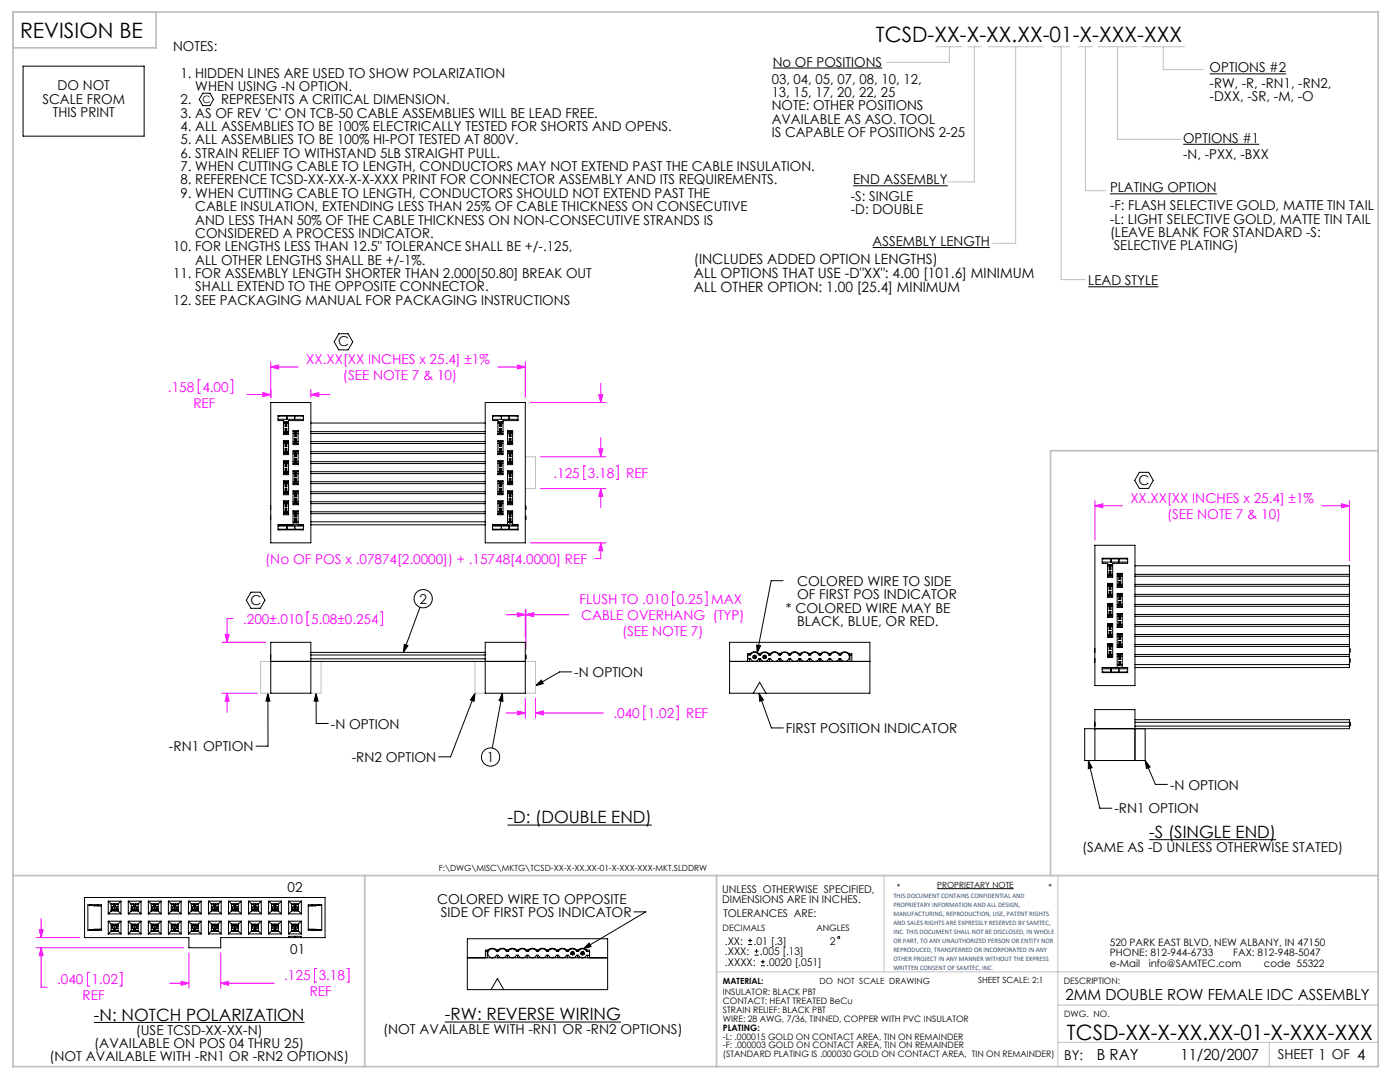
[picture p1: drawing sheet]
<svg xmlns="http://www.w3.org/2000/svg" width="279mm" height="216mm" viewBox="0 0 279 216" stroke-linecap="round" stroke-linejoin="round" font-family="sans-serif">
<defs><g id="words">
<g font-size="4.2">
<text x="4" y="7.6">REVISION BE</text>
<text x="174.8" y="8.4">TCSD-XX-X-XX.XX-01-X-XXX-XXX</text>
<text x="212.9" y="207.4">TCSD-XX-X-XX.XX-01-X-XXX-XXX</text>
</g>
<g font-size="3.4">
<text x="101.3" y="164.3">-D: (DOUBLE END)</text>
<text x="229.4" y="167.2">-S (SINGLE END)</text>
<text x="18.8" y="203.6">-N: NOTCH POLARIZATION</text>
<text x="88.8" y="203.6">-RW: REVERSE WIRING</text>
</g>
<g font-size="3">
<text x="212.7" y="199.4">2MM DOUBLE ROW FEMALE IDC ASSEMBLY</text>
<text x="218.9" y="211.4">B RAY</text>
<text x="235.6" y="211.4">11/20/2007</text>
</g>
<g font-size="2.8">
<text x="138.5" y="52.7">(INCLUDES ADDED OPTION LENGTHS)</text>
<text x="138.5" y="55.5">ALL OPTIONS THAT USE -D&quot;XX&quot;: 4.00 [101.6] MINIMUM</text>
<text x="138.5" y="58.3">ALL OTHER OPTION: 1.00 [25.4] MINIMUM</text>
</g>
<g font-size="2.7">
<text x="34.6" y="10.1">NOTES:</text>
<text x="36" y="15.5">1. HIDDEN LINES ARE USED TO SHOW POLARIZATION</text>
<text x="154" y="16.7">03, 04, 05, 07, 08, 10, 12,</text>
<text x="154.2" y="13.3">No OF POSITIONS</text>
<text x="241.4" y="14.4">OPTIONS #2</text>
<text x="241.4" y="17.5">-RW, -R, -RN1, -RN2,</text>
<text x="8.5" y="20.7">SCALE FROM</text>
<text x="10.5" y="23.4">THIS PRINT</text>
<text x="11.5" y="18.1">DO NOT</text>
<text x="36" y="20.8">2.</text>
<text x="36" y="23.5">3. AS OF REV 'C' ON TCB-50 CABLE ASSEMBLIES WILL BE LEAD FREE.</text>
<text x="39" y="18.1">WHEN USING -N OPTION.</text>
<text x="44.1" y="20.8">REPRESENTS A CRITICAL DIMENSION.</text>
<text x="154" y="19.4">13, 15, 17, 20, 22, 25</text>
<text x="154" y="22">NOTE: OTHER POSITIONS</text>
<text x="241.4" y="20.2">-DXX, -SR, -M, -O</text>
<text x="36" y="26.1">4. ALL ASSEMBLIES TO BE 100% ELECTRICALLY TESTED FOR SHORTS AND OPENS.</text>
<text x="36" y="28.8">5. ALL ASSEMBLIES TO BE 100% HI-POT TESTED AT 800V.</text>
<text x="154" y="24.7">AVAILABLE AS ASO. TOOL</text>
<text x="154" y="27.4">IS CAPABLE OF POSITIONS 2-25</text>
<text x="236.1" y="28.5">OPTIONS #1</text>
<text x="36" y="31.5">6. STRAIN RELIEF TO WITHSTAND 5LB STRAIGHT PULL.</text>
<text x="36" y="34.1">7. WHEN CUTTING CABLE TO LENGTH, CONDUCTORS MAY NOT EXTEND PAST THE CABLE INSULATION.</text>
<text x="236.1" y="31.7">-N, -PXX, -BXX</text>
<text x="36" y="36.8">8. REFERENCE TCSD-XX-XX-X-X-XXX PRINT FOR CONNECTOR ASSEMBLY AND ITS REQUIREMENTS.</text>
<text x="36" y="39.5">9. WHEN CUTTING CABLE TO LENGTH, CONDUCTORS SHOULD NOT EXTEND PAST THE</text>
<text x="169.8" y="40">-S: SINGLE</text>
<text x="170.3" y="36.8">END ASSEMBLY</text>
<text x="221.5" y="42">-F: FLASH SELECTIVE GOLD, MATTE TIN TAIL</text>
<text x="221.5" y="38.4">PLATING OPTION</text>
<text x="39" y="47.5">CONSIDERED A PROCESS INDICATOR.</text>
<text x="39" y="42.1">CABLE INSULATION, EXTENDING LESS THAN 25% OF CABLE THICKNESS ON CONSECUTIVE</text>
<text x="39" y="44.8">AND LESS THAN 50% OF THE CABLE THICKNESS ON NON-CONSECUTIVE STRANDS IS</text>
<text x="169.8" y="42.7">-D: DOUBLE</text>
<text x="221.5" y="44.6">-L: LIGHT SELECTIVE GOLD, MATTE TIN TAIL</text>
<text x="221.5" y="47.3">(LEAVE BLANK FOR STANDARD -S:</text>
<text x="34.6" y="50.1">10. FOR LENGTHS LESS THAN 12.5&quot; TOLERANCE SHALL BE +/-.125,</text>
<text x="39" y="52.8">ALL OTHER LENGTHS SHALL BE +/-1%.</text>
<text x="174.2" y="49.1">ASSEMBLY LENGTH</text>
<text x="222.3" y="50">SELECTIVE PLATING)</text>
<text x="34.6" y="55.5">11. FOR ASSEMBLY LENGTH SHORTER THAN 2.000[50.80] BREAK OUT</text>
<text x="39" y="58.1">SHALL EXTEND TO THE OPPOSITE CONNECTOR.</text>
<text x="217.2" y="56.9">LEAD STYLE</text>
<text x="34.6" y="60.8">12. SEE PACKAGING MANUAL FOR PACKAGING INSTRUCTIONS</text>
<text x="67.5" y="69.1">C</text>
<text x="227.2" y="96.8">C</text>
<text x="159.1" y="119.6">OF FIRST POS INDICATOR</text>
<text x="159.1" y="116.9">COLORED WIRE TO SIDE</text>
<text x="50" y="120.7">C</text>
<text x="83.7" y="120.4">2</text>
<text x="156.8" y="122.2">* COLORED WIRE MAY BE</text>
<text x="159.1" y="124.9">BLACK, BLUE, OR RED.</text>
<text x="114.6" y="135.1">-N OPTION</text>
<text x="33.7" y="149.9">-RN1 OPTION</text>
<text x="66" y="145.4">-N OPTION</text>
<text x="156.9" y="146.3">FIRST POSITION INDICATOR</text>
<text x="70.2" y="152">-RN2 OPTION</text>
<text x="97.2" y="152">1</text>
<text x="233.5" y="157.6">-N OPTION</text>
<text x="222.4" y="162.3">-RN1 OPTION</text>
<text x="216" y="170">(SAME AS -D UNLESS OTHERWISE STATED)</text>
<text x="57.4" y="178">02</text>
<text x="87.2" y="180.3">COLORED WIRE TO OPPOSITE</text>
<text x="88" y="183">SIDE OF FIRST POS INDICATOR</text>
<text x="57.9" y="190.3">01</text>
<text x="18.8" y="209.1">(AVAILABLE ON POS 04 THRU 25)</text>
<text x="27.1" y="206.5">(USE TCSD-XX-XX-N)</text>
<text x="76.5" y="206.4">(NOT AVAILABLE WITH -RN1 OR -RN2 OPTIONS)</text>
<text x="9.9" y="211.8">(NOT AVAILABLE WITH -RN1 OR -RN2 OPTIONS)</text>
<text x="212.4" y="211.5">BY:</text>
<text x="255" y="211.4">SHEET 1 OF 4</text>
</g>
<g font-size="2.7" fill="#f0f">
<text x="61.1" y="72.6">XX.XX[XX INCHES x 25.4] ±1%</text>
<text x="68.5" y="75.8">(SEE NOTE 7 &amp; 10)</text>
<text x="33.5" y="78.2">.158</text>
<text x="38.6" y="81.3">REF</text>
<text x="40.4" y="78.2">4.00</text>
<text x="110.4" y="95.3">.125</text>
<text x="117.3" y="95.3">3.18</text>
<text x="125" y="95.3">REF</text>
<text x="225.6" y="100.3">XX.XX[XX INCHES x 25.4] ±1%</text>
<text x="232.9" y="103.5">(SEE NOTE 7 &amp; 10)</text>
<text x="52.9" y="112.5">(No OF POS x .07874[2.0000]) + .15748[4.0000] REF</text>
<text x="48.5" y="124.5">.200±.010</text>
<text x="62.1" y="124.5">5.08±0.254</text>
<text x="115.7" y="120.5">FLUSH TO .010</text>
<text x="116" y="123.7">CABLE OVERHANG (TYP)</text>
<text x="135.1" y="120.5">0.25</text>
<text x="141.9" y="120.5">MAX</text>
<text x="124.2" y="126.9">(SEE NOTE 7)</text>
<text x="122.4" y="143.3">.040</text>
<text x="129.3" y="143.3">1.02</text>
<text x="136.9" y="143.3">REF</text>
<text x="11.4" y="196.4">.040</text>
<text x="18.3" y="196.4">1.02</text>
<text x="56.7" y="195.6">.125</text>
<text x="63.6" y="195.6">3.18</text>
<text x="16.5" y="199.6">REF</text>
<text x="61.8" y="198.8">REF</text>
</g>
<g font-size="2.1">
<text x="144.1" y="178.1">UNLESS OTHERWISE SPECIFIED,</text>
<text x="144.1" y="180.2">DIMENSIONS ARE IN INCHES.</text>
<text x="144.4" y="183">TOLERANCES ARE:</text>
<text x="144.7" y="188.5">.XX:</text>
<text x="144.7" y="190.6">.XXX:</text>
<text x="150.4" y="188.5">.01 [.3]</text>
<text x="151.7" y="190.6">.005 [.13]</text>
<text x="165.6" y="188.5">2</text>
<text x="144.7" y="192.7">.XXXX:</text>
<text x="152.9" y="192.7">.0020 [.051]</text>
</g>
<g font-size="2">
<text x="40.4" y="20.6">C</text>
<text x="221.5" y="188.7">520 PARK EAST BLVD, NEW ALBANY, IN 47150</text>
<text x="221.5" y="190.8">PHONE: 812-944-6733</text>
<text x="246.1" y="190.8">FAX: 812-948-5047</text>
<text x="221.5" y="193">e-Mail</text>
<text x="229.3" y="193">info@SAMTEC.com</text>
<text x="252.2" y="193">code 55322</text>
</g>
<g font-size="1.8">
<text x="144.2" y="185.7">DECIMALS</text>
<text x="162.9" y="185.7">ANGLES</text>
<text x="212.3" y="196.4">DESCRIPTION:</text>
<text x="144.3" y="198.6">INSULATOR: BLACK PBT</text>
<text x="144.3" y="200.4">CONTACT: HEAT TREATED BeCu</text>
<text x="144.3" y="202.1">STRAIN RELIEF: BLACK PBT</text>
<text x="144.3" y="203.9">WIRE: 28 AWG, 7/36, TINNED, COPPER WITH PVC INSULATOR</text>
<text x="212.4" y="202.9">DWG. NO.</text>
<text x="144.3" y="205.7">PLATING:</text>
<text x="144.3" y="207.4">-L: .000015 GOLD ON CONTACT AREA, TIN ON REMAINDER</text>
<text x="144.3" y="209.2">-F: .000003 GOLD ON CONTACT AREA, TIN ON REMAINDER</text>
<text x="144.3" y="211">(STANDARD PLATING IS .000030 GOLD ON CONTACT AREA, TIN ON REMAINDER)</text>
</g>
<g font-size="1.7">
<text x="87.5" y="173.8">F:\DWG\MISC\MKTG\TCSD-XX-X-XX.XX-01-X-XXX-XXX-MKT.SLDDRW</text>
<text x="179" y="177.5">*</text>
<text x="187" y="177.1">PROPRIETARY NOTE</text>
<text x="209.2" y="177.5">*</text>
<text x="144.3" y="196.3">MATERIAL:</text>
<text x="163.6" y="196.3">DO NOT SCALE DRAWING</text>
<text x="195.2" y="196.2">SHEET SCALE: 2:1</text>
</g>
<g font-size="1.4" fill="#1f497d">
<text x="178.3" y="179.1">THIS DOCUMENT CONTAINS CONFIDENTIAL AND</text>
<text x="178.3" y="181">PROPRIETARY INFORMATION AND ALL DESIGN,</text>
<text x="178.3" y="182.8">MANUFACTURING, REPRODUCTION, USE, PATENT RIGHTS</text>
<text x="178.3" y="184.6">AND SALES RIGHTS ARE EXPRESSLY RESERVED BY SAMTEC,</text>
<text x="178.3" y="186.4">INC. THIS DOCUMENT SHALL NOT BE DISCLOSED, IN WHOLE</text>
<text x="178.3" y="188.2">OR PART, TO ANY UNAUTHORIZED PERSON OR ENTITY NOR</text>
<text x="178.3" y="190">REPRODUCED, TRANSFERRED OR INCORPORATED IN ANY</text>
<text x="178.3" y="191.8">OTHER PROJECT IN ANY MANNER WITHOUT THE EXPRESS</text>
<text x="178.3" y="193.6">WRITTEN CONSENT OF SAMTEC, INC.</text>
</g>
</g></defs>
<g fill="none" stroke="#000" stroke-width=".2">
<path d="M4.6 13.2h24.2v14h-24.2zM40.5 18.6h1.4l.7 1.2-.7 1.3h-1.4l-.7-1.3zM154.2 13.6h21.8M241.4 14.7h15.3M170.3 37.1h18.8M221.5 38.7h21.3M236.1 28.8h15.2M174.2 49.4h23.3M217.2 57.2h14M67.6 66.6h1.9l.9 1.6-.9 1.6h-1.9l-.9-1.6zM227.4 94.2h1.8l1 1.7-1 1.6h-1.8l-.9-1.6zM50.1 118.2h1.8l1 1.6-1 1.6h-1.8l-.9-1.6z"/>
<path d="M156.3 115.9h-2.4l-2.8 14.4M53.5 138.3v10.6h-2.4M53.5 138.3l.4 1.6h-.8zM63.1 138.3v6.1h2.4M63.1 138.3l.4 1.6h-.8zM80.7 128.6l.7 .2-.9 1.4zM83.8 121.2l-3.3 9M94.8 138.3l-4.9 12.7h-2.4M94.8 138.3l-.2 1.6-.7-.2zM100.3 138.3l-2.1 11M100.3 138.3l.1 1.6-.8-.1zM106.9 136.8l1.1-1.1 .4 .7z"/>
<path d="M114.1 134.1h-2.4l-4.8 2.7M151 128.7l.8 .2-.7 1.4zM151.5 138.3l2.4 6.9h2.4M151.5 138.3l.9 1.4-.8 .2zM217.2 151.8l2.3 9.5h2.4M217.2 151.8l.8 1.4-.8 .2zM226.5 145.4h2v6.4h-2zM228.5 151.8l2.1 4.7h2.4M228.5 151.8l1 1.2-.7 .4zM101.3 164.6h28.8M187 177.3h15.3M229.4 167.5h25.3"/>
<path d="M116.4 189.3l1.2-1.1 .4 .7zM126.5 182h2.4l-12.5 7.3M18.8 204h42M88.8 203.9h35.1"/>
<circle cx="84.5" cy="119.5" r="1.82"/>
<circle cx="97.9" cy="151.1" r="1.82"/>
</g>
<g fill="none" stroke="#c0c0c0" stroke-width=".2">
<path d="M186.9 9.3h5.1M189.5 9.3v3.1h-12.6M193.1 9.3h2.7M194.4 9.3v27h-5.3M197.2 9.3h11M202.7 9.3v39.2h-4.6M210.1 9.3h3.4M211.8 9.3v46.5h4.8M215.2 9.3h2.8M216.6 9.3v28.7h4.1M219.2 9.3h7.7M223 9.3v18.5h12.8"/>
<path d="M227.9 9.3h8.5M232.2 9.3v4.6h8M106.9 91.1v6.4M52 132v6.3M64.1 132v6.3M94.8 132v6.3M106.9 132v6.3M176.5 174.7v19.2M211.1 174.7v38.1M143 193.9h132M211.1 208h63.9M211.1 200.6h63.9"/>
<path d="M253.3 208v4.8"/>
</g>
<path d="M2.6 2.4h272.4v210.4h-272.4zM31.2 2.4v7.1h-28.6M275 89.9h-65.3v84.8M2.6 174.7h272.4M72.8 174.7v38.1M143 174.7v38.1" fill="none" stroke="#c0c0c0" stroke-width=".35"/>
<g fill="none" stroke="#f0f" stroke-width=".2">
<path d="M40 75.8h-.4v2.7h.4M46 75.8h.4v2.7h-.4M49.3 78.7h4.7M52.5 78.3l1.5 .4-1.5 .4zM54 73.2l1.6-.4v.8zM54 72.2v7.1M54 73.2h5.5M62 78.7l1.6-.4v.8zM62 77.7v1.6M62 78.7h3.8M99.4 73.2h5.4M103.3 72.8l1.5 .4-1.5 .4z"/>
<path d="M104.8 72.2v7.1M119.5 78.7h.8l-.4 1.6zM119.9 76.5v3.8M105.9 80.3h15M107.9 91.1h13M107.9 97.5h13M116.9 93h-.4v2.7h.4M119.5 89.6h.8l-.4 1.5zM119.9 87.3v3.8M119.9 97.5v3.8M119.9 97.5l.4 1.6h-.8zM123 93h.4v2.7h-.4"/>
<path d="M218.5 99.9v7.9M269.3 99.9v12M105.9 108.3h15M119.9 108.3l.4 1.6h-.8zM119.9 108.3v3.2h-1.2M134.7 118.1h-.5v2.7h.5M140.7 118.1h.4v2.7h-.4M218.5 100.9l1.6-.4v.8zM218.5 100.9h5.5M263.8 100.9h5.5M267.7 100.5l1.6 .4-1.6 .4zM44.3 138.3h7.1"/>
<path d="M44.3 128.2h8.7M44.9 126.6h.8l-.4 1.6zM45.3 138.3l.4 1.6h-.8zM45.3 138.3v3.8M46.5 123.4h-1.2v4.8M61.7 122.1h-.4v2.7h.4M76 122.1h.4v2.7h-.4M101 122.7h3.8M103.3 122.3l1.5 .4-1.5 .3zM104.8 139.3v4M104.8 121.6v5.6M104.9 122.7l1.6-.4v.7z"/>
<path d="M104.9 121.6v8.1M104.9 122.7h8.7M106.9 139.3v4M101 142.3h3.8M103.3 141.9l1.5 .4-1.5 .4zM106.9 142.3h13.5M106.9 142.3l1.5-.4v.8zM128.9 140.9h-.4v2.7h.4M134.9 140.9h.5v2.7h-.5M7.2 189.1h29.5M7.2 187.1h8.7M7.8 185.5h.8l-.4 1.6z"/>
<path d="M8.2 189.1v7.9h1.2M8.2 183.3v3.8M8.2 189.1l.4 1.6h-.8zM17.9 194h-.4v2.8h.4M23.9 194h.4v2.8h-.4M33.9 196.2h3.8M36.1 195.8l1.6 .4-1.6 .4zM37.7 190.1v7.1M44 196.2l1.6-.4v.8zM44 190.1v7.1M44 196.2h10.7M63.2 193.2h-.4v2.8h.4"/>
<path d="M69.2 193.2h.5v2.8h-.5"/>
</g>
<path d="M106.9 91.1h-2.1M106.9 97.5h-2.1M52 138.3h2M54 132h-2M64.1 138.3h-2.1M94.8 138.3h2M104.8 132h2.1M106.9 138.3h-2.1" fill="none" stroke="#c0c0c0" stroke-width=".2" stroke-dasharray="15.2 1.3 1.3 1.3"/>
<path d="M100.3 138.3l.1 1.6-.8-.1zM80.7 128.6l.7 .2-.9 1.4zM53.5 138.3l.4 1.6h-.8zM63.1 138.3l.4 1.6h-.8zM106.9 136.8l1.1-1.1 .4 .7zM94.8 138.3l-.2 1.6-.7-.2zM151.5 138.3l.9 1.4-.8 .2zM151 128.7l.8 .2-.7 1.4zM116.4 189.3l1.2-1.1 .4 .7zM228.5 151.8l1 1.2-.7 .4zM217.2 151.8l.8 1.4-.8 .2z" fill="#000"/>
<g fill="#f0f">
<path d="M119.5 78.7h.8l-.4 1.6zM119.9 108.3l.4 1.6h-.8zM62 78.7l1.6-.4v.8zM52.5 78.3l1.5 .4-1.5 .4zM54 73.2l1.6-.4v.8zM103.3 72.8l1.5 .4-1.5 .4zM45.3 138.3l.4 1.6h-.8zM44.9 126.6h.8l-.4 1.6zM103.3 122.3l1.5 .4-1.5 .3zM104.9 122.7l1.6-.4v.7zM218.5 100.9l1.6-.4v.8zM267.7 100.5l1.6 .4-1.6 .4zM8.2 189.1l.4 1.6h-.8zM7.8 185.5h.8l-.4 1.6zM44 196.2l1.6-.4v.8zM36.1 195.8l1.6 .4-1.6 .4z"/>
<path d="M119.5 89.6h.8l-.4 1.5zM119.9 97.5l.4 1.6h-.8zM106.9 142.3l1.5-.4v.8zM103.3 141.9l1.5 .4-1.5 .4z"/>
</g>
<g fill="none" stroke="#000" stroke-width=".2">
<path d="M54 80.3h8v28h-8zM55.5 83h1.7l.1 .7v-.7h1.5v.7l.1-.7h1.7M55.5 82.9h5.1v1h-3v2.8h-1v-2.8h-1.1zM55.5 83.7h5.1M55.7 82.9v.1M56.6 84.4h.3M56.6 86.1h.3M56.6 90.1h.3M56.6 88.5h.3M56.6 94.1h.3M56.6 92.5h.3M56.6 88.1h1"/>
<path d="M56.6 86.5h1M56.6 98.1h.3M56.6 96.5h.3M56.6 92.1h1M56.6 90.5h1M56.6 96.1h1M56.6 94.5h1M56.6 98.5h1M56.6 99.9h1v2.8h-1zM56.6 95.9h1v2.8h-1zM56.6 91.9h1v2.8h-1zM56.6 87.9h1v2.8h-1z"/>
<path d="M56.9 92.3h.1M56.9 93.5h.3v.8h-.3zM56.9 96.3h.3M56.9 98.3h.3M56.9 84.3h.1M56.9 86.3h.1M56.9 88.3h.1M56.9 89.5h.3v.8h-.3zM56.9 86.3v-.8h.3v.8M56.9 88.3v.8h.3v-.8M56.9 92.3v.8h.3v-.8M56.9 96.3v.8h.3v-.8"/>
<path d="M56.9 98.3v-.8h.3v.8M56.9 92.4l.1 .1M56.9 92.3h.3M56.9 84.3h.3M56.9 86.3h.3M56.9 96.4l.1 .1M56.9 88.3h.3M56.9 84.4l.1 .1M56.9 88.4l.1 .1M57 93.5v.7M57 97.5h.1M57 85.5v.7"/>
<path d="M57 89.5v.7M57 97.1h.1M57 92.5v.6M57 84.5v.6M57 88.5v.6M57 92.5h.1M57 96.5v.6M57 97.6v.6M57 94.2h.1M57 94.2l-.1 .1M57 84.5h.1M57 86.2h.1"/>
<path d="M57 96.5h.1M57 98.2h.1M57 98.2l-.1 .1M57 86.2l-.1 .1M57 88.5h.1M57 90.2h.1M57 90.2l-.1 .1M57.1 92.5l.1 .6M57.1 96.5l.1 .6M57.1 84.5l.1 .6M57.1 88.5l.1 .6M57.1 94.2l.1 .1"/>
<path d="M57.1 98.2l.1 .1M57.1 86.2l.1 .1M57.1 90.2l.1 .1M57.2 93.5l-.1 .7M57.2 97.5l-.1 .7M57.2 85.5l-.1 .7M57.2 89.5l-.1 .7M57.2 92.3h.1M57.2 84.3h.1M57.2 86.3h.1M57.2 88.3h.1M57.2 84.4h.4"/>
<path d="M57.2 86.1h.4M57.2 90.1h.4M57.2 88.5h.4M57.2 94.1h.4M57.2 92.5h.4M57.2 98.1h.4M57.2 96.5h.4M57.2 84.2v.9h-.3v-.8M57.2 92.4l-.1 .1M57.2 96.4l-.1 .1M57.2 84.4l-.1 .1M57.2 88.4l-.1 .1"/>
<path d="M57.6 84.2h-.9v.2M58.5 86.1h1M58.5 90.1h1M58.5 88.5h1M58.5 94.1h1M58.5 92.5h1M58.5 88.1h.3M58.5 86.5h.3M58.5 98.1h1M58.5 96.5h1M58.5 92.1h.3M58.5 90.5h.3"/>
<path d="M58.5 96.1h.3M58.5 94.5h.3M58.5 98.5h.3M58.5 97.9h1v2.8h-1zM58.5 93.9h1v2.8h-1zM58.5 89.9h1v2.8h-1zM58.5 85.9h1v2.8h-1zM58.8 98.3h.4v.8h-.4zM58.8 86.3h.1M58.8 88.3h.1M58.8 94.3h.4M58.8 96.3h.4"/>
<path d="M58.8 90.3h.1M58.8 91.5h.4v.8h-.4zM58.8 86.3v.8h.4v-.8M58.8 88.3v-.8h.4v.8M58.8 90.3v.8h.4v-.8M58.8 94.3v.8h.4v-.8M58.8 96.3v-.8h.4v.8M58.8 98.4l.1 .1M58.8 86.3h.4M58.8 86.4l.1 .1M58.8 88.3h.4M58.8 94.4l.1 .1"/>
<path d="M58.8 90.4l.1 .1M58.8 90.3h.4M58.9 99.5v.7M58.9 87.5v.7M58.9 91.5v.7M58.9 95.6h.1M58.9 98.5v.6M58.9 86.5v.6M58.9 94.5v.6M58.9 90.5v.6M58.9 95.6v.6M58.9 98.5h.2"/>
<path d="M58.9 88.2h.2M58.9 88.2l-.1 .1M58.9 86.5h.2M58.9 96.2l-.1 .1M58.9 96.2h.2M58.9 94.5h.2M58.9 92.2h.2M58.9 92.2l-.1 .1M58.9 90.5h.2M59.1 98.5v.6M59.1 86.5v.6M59.1 94.5v.6"/>
<path d="M59.1 90.5v.6M59.1 88.2l.1 .1M59.1 96.2l.1 .1M59.1 92.2l.1 .1M59.1 99.5v.7M59.1 87.5v.7M59.1 95.5v.7M59.1 91.5v.7M59.2 86.3h.1M59.2 88.3h.1M59.2 90.3h.1M59.2 88.1h.3"/>
<path d="M59.2 86.5h.3M59.2 92.1h.3M59.2 90.5h.3M59.2 96.1h.3M59.2 94.5h.3M59.2 98.5h.3M59.2 98.4l-.1 .1M59.2 86.4l-.1 .1M59.2 94.4l-.1 .1M59.2 90.4l-.1 .1M60.4 82.9v.1M62 84.4h34.8"/>
<path d="M62 86.1h34.8M62 90.1h34.8M62 88.5h34.8M62 94.1h34.8M62 92.5h34.8M62 88.1h34.8M62 86.5h34.8M62 98.1h34.8M62 96.5h34.8M62 92.1h34.8M62 90.5h34.8M62 96.1h34.8"/>
<path d="M62 94.5h34.8M62 98.5h34.8M96.8 80.3h8v28h-8zM98.3 82.9h5.1v1h-3v2.8h-1v-2.8h-1.1zM98.3 83.7h5.1M98.3 83h1.7l.1 .7v-.7h1.5v.7l.1-.7h1.7M98.5 82.9v.1M99.4 84.4h.3M99.4 86.1h.3M99.4 90.1h.3M99.4 88.5h.3M99.4 94.1h.3"/>
<path d="M99.4 92.5h.3M99.4 88.1h1M99.4 86.5h1M99.4 98.1h.3M99.4 96.5h.3M99.4 92.1h1M99.4 90.5h1M99.4 96.1h1M99.4 94.5h1M99.4 98.5h1M99.4 87.9h1v2.8h-1zM99.4 91.9h1v2.8h-1z"/>
<path d="M99.4 95.9h1v2.8h-1zM99.4 99.9h1v2.8h-1zM99.7 84.3h.1M99.7 86.3h.1M99.7 89.5h.3v.8h-.3zM99.7 88.3h.1M99.7 96.3h.3M99.7 98.3h.3M99.7 92.3h.1M99.7 93.5h.3v.8h-.3zM99.7 92.3v.8h.3v-.8M99.7 92.3h.3"/>
<path d="M99.7 86.3v-.8h.3v.8M99.7 88.3v.8h.3v-.8M99.7 96.3v.8h.3v-.8M99.7 98.3v-.8h.3v.8M99.7 84.4l.1 .1M99.7 84.3h.3M99.7 86.3h.3M99.7 88.3h.3M99.7 88.4l.1 .1M99.7 96.4l.1 .1M99.7 92.4l.1 .1M99.8 85.5v.7"/>
<path d="M99.8 89.5v.7M99.8 97.5h.1M99.8 93.5v.7M99.8 97.1h.1M99.8 84.5v.6M99.8 88.5v.6M99.8 92.5v.6M99.8 92.5h.1M99.8 94.2h.1M99.8 96.5v.6M99.8 97.6v.6M99.8 84.5h.1"/>
<path d="M99.8 86.2l-.1 .1M99.8 86.2h.1M99.8 96.5h.1M99.8 98.2h.1M99.8 88.5h.1M99.8 90.2h.1M99.8 90.2l-.1 .1M99.8 98.2l-.1 .1M99.8 94.2l-.1 .1M99.9 84.5l.1 .6M99.9 88.5l.1 .6M99.9 96.5l.1 .6"/>
<path d="M99.9 92.5l.1 .6M99.9 86.2l.1 .1M99.9 90.2l.1 .1M99.9 98.2l.1 .1M99.9 94.2l.1 .1M100 85.5l-.1 .7M100 89.5l-.1 .7M100 97.5l-.1 .7M100 93.5l-.1 .7M100 84.3h.1M100 86.3h.1M100 88.3h.1"/>
<path d="M100 92.3h.1M100 84.4h.4M100 86.1h.4M100 90.1h.4M100 88.5h.4M100 94.1h.4M100 92.5h.4M100 98.1h.4M100 96.5h.4M100 84.2v.9h-.3v-.8M100 84.4l-.1 .1M100 88.4l-.1 .1"/>
<path d="M100 96.4l-.1 .1M100 92.4l-.1 .1M100.4 84.2h-.9v.2M101.3 86.1h1M101.3 90.1h1M101.3 88.5h1M101.3 94.1h1M101.3 92.5h1M101.3 88.1h.3M101.3 86.5h.3M101.3 98.1h1M101.3 96.5h1"/>
<path d="M101.3 92.1h.3M101.3 90.5h.3M101.3 96.1h.3M101.3 94.5h.3M101.3 98.5h.3M101.3 85.9h1v2.8h-1zM101.3 89.9h1v2.8h-1zM101.3 93.9h1v2.8h-1zM101.3 97.9h1v2.8h-1zM101.6 86.3h.1M101.6 88.3h.1M101.6 94.3h.4"/>
<path d="M101.6 96.3h.4M101.6 90.3h.1M101.6 91.5h.4v.8h-.4zM101.6 98.3h.4v.8h-.4zM101.6 86.3h.4M101.6 88.3v-.8h.4v.8M101.6 86.3v.8h.4v-.8M101.6 88.3h.4M101.6 90.3v.8h.4v-.8M101.6 94.3v.8h.4v-.8M101.6 96.3v-.8h.4v.8M101.6 86.4l.1 .1"/>
<path d="M101.6 90.3h.4M101.6 94.4l.1 .1M101.6 90.4l.1 .1M101.6 98.4l.1 .1M101.7 87.5v.7M101.7 95.5v.7M101.7 91.5v.7M101.7 99.5v.7M101.7 86.5v.6M101.7 94.5v.6M101.7 90.5v.6M101.7 98.5v.6"/>
<path d="M101.7 98.5h.2M101.7 88.2h.2M101.7 86.5h.2M101.7 88.2l-.1 .1M101.7 96.2h.2M101.7 94.5h.2M101.7 92.2h.2M101.7 90.5h.2M101.7 96.2l-.1 .1M101.7 92.2l-.1 .1M101.9 86.5v.6M101.9 94.5v.6"/>
<path d="M101.9 90.5v.6M101.9 98.5v.6M101.9 88.2l.1 .1M101.9 96.2l.1 .1M101.9 92.2l.1 .1M101.9 87.5v.7M101.9 95.5v.7M101.9 91.5v.7M101.9 99.5v.7M102 86.3h.1M102 88.3h.1M102 90.3h.1"/>
<path d="M102 88.1h.3M102 86.5h.3M102 92.1h.3M102 90.5h.3M102 96.1h.3M102 94.5h.3M102 98.5h.3M102 86.4l-.1 .1M102 94.4l-.1 .1M102 90.4l-.1 .1M102 98.4l-.1 .1M103.2 82.9v.1"/>
<path d="M54 101.2v.2M54 103.2v.2M54 101.4v.3M54 103.4v.3M54 101.2h.1M54 101.4h.1M54 103.2h.1M54 103.4h.1M54 101v.2M54 103v.2M55.5 104.7h5.1v1h-5.1zM55.5 105.6h1.7l.1-.6v.6h1.5v-.6l.1 .6h1.7"/>
<path d="M55.5 105h5.1M55.7 105.6v.1M56.6 102.1h.3M56.6 100.5h.3M56.6 100.1h1M56.6 102.5h1M56.9 100.3h.3v.8h-.3zM56.9 102.3h.1M56.9 102.3v-.8h.3v.8M56.9 100.4l.1 .1M56.9 102.3h.3M57 101.5v.7"/>
<path d="M57 100.5v.6M57 100.5h.1M57 102.2h.1M57 102.2l-.1 .1M57.1 100.5l.1 .6M57.1 102.2l.1 .1M57.2 101.5l-.1 .7M57.2 102.3h.1M57.2 102.1h.4M57.2 100.5h.4M57.2 100.4l-.1 .1M58.5 102.1h1"/>
<path d="M58.5 100.5h1M58.5 100.1h.3M58.5 104.1h.3M58.5 102.5h.3M58.5 104.7v-2.8h1v2.8M58.8 100.3h.1M58.8 102.3h.4v.8h-.4zM58.8 104.3h.1M58.8 100.3v-.8h.4v.8M58.8 104.3v-.8h.4v.8M58.8 100.3h.4M58.8 102.4l.1 .1"/>
<path d="M58.8 104.3h.4M58.9 103.5v.7M58.9 102.5v.6M58.9 102.5h.2M58.9 100.2h.2M58.9 100.2l-.1 .1M58.9 104.2h.2M58.9 104.2l-.1 .1M59.1 102.5v.6M59.1 100.2l.1 .1M59.1 104.2l.1 .1M59.1 103.5v.7"/>
<path d="M59.2 100.3h.1M59.2 104.3h.1M59.2 100.1h.3M59.2 104.1h.3M59.2 102.5h.3M59.2 102.4l-.1 .1M60.4 105.6v.1M62 102.1h34.8M62 100.5h34.8M62 100.1h34.8M62 104.1h34.8M62 102.5h34.8"/>
<path d="M62 104.7h34.8M98.3 104.7h5.1v1h-5.1zM98.3 105h5.1M98.3 105.6h1.7l.1-.6v.6h1.5v-.6l.1 .6h1.7M98.5 105.6v.1M99.4 102.1h.3M99.4 100.5h.3M99.4 100.1h1M99.4 102.5h1M99.7 102.3h.1M99.7 100.3h.3v.8h-.3zM99.7 102.3v-.8h.3v.8"/>
<path d="M99.7 102.3h.3M99.7 100.4l.1 .1M99.8 101.5v.7M99.8 100.5v.6M99.8 100.5h.1M99.8 102.2h.1M99.8 102.2l-.1 .1M99.9 100.5l.1 .6M99.9 102.2l.1 .1M100 101.5l-.1 .7M100 102.3h.1M100 102.1h.4"/>
<path d="M100 100.5h.4M100 100.4l-.1 .1M101.3 102.1h1M101.3 100.5h1M101.3 100.1h.3M101.3 104.1h.3M101.3 102.5h.3M101.3 104.7v-2.8h1v2.8M101.6 102.3h.4v.8h-.4zM101.6 104.3h.1M101.6 100.3h.1M101.6 100.3v-.8h.4v.8"/>
<path d="M101.6 100.3h.4M101.6 104.3v-.8h.4v.8M101.6 104.3h.4M101.6 102.4l.1 .1M101.7 103.5v.7M101.7 102.5v.6M101.7 102.5h.2M101.7 100.2h.2M101.7 104.2h.2M101.7 104.2l-.1 .1M101.7 100.2l-.1 .1M101.9 102.5v.6"/>
<path d="M101.9 104.2l.1 .1M101.9 100.2l.1 .1M101.9 103.5v.7M102 104.3h.1M102 100.3h.1M102 100.1h.3M102 104.1h.3M102 102.5h.3M102 102.4l-.1 .1M103.2 105.6v.1M104.8 101l.1 .2M104.8 103l.1 .2"/>
<path d="M104.8 101.2h.1M104.8 101.4h.1M104.8 103.2h.1M104.8 103.4h.1M104.9 101.2v.2M104.9 103.2v.2M104.9 101.4l-.1 .3M104.9 103.4l-.1 .3M218.5 108.8h8v28h-8zM220 111.5h1.7v.7v-.7h1.6v.7v-.7h1.7M220 111.4h5v1h-2.9v2.8h-1.1v-2.8h-1zM220 112.2h5"/>
<path d="M220.2 111.4v.1M221 112.9h.4M221 114.6h.4M221 118.6h.4M221 117h.4M221 116.6h1.1M221 115h1.1M221 119h1.1M221 116.4h1.1v2.8h-1.1zM221.4 112.8h.1M221.4 114.8h.1M221.4 116.8h.1"/>
<path d="M221.4 118.8h.1M221.4 114.8v-.8h.3v.8M221.4 116.8v.8h.3v-.8M221.4 118.8v-.8h.3v.8M221.4 114.8h.3M221.4 116.8h.3M221.4 112.8l.1 .1M221.4 112.8h.3M221.4 116.8l.1 .1M221.4 118.8h.3M221.4 114l.1 .7M221.4 118l.1 .7"/>
<path d="M221.5 112.9l-.1 .7M221.5 116.9l-.1 .7M221.5 112.9h.1M221.5 114.7h.1M221.5 114.7l-.1 .1M221.5 116.9h.1M221.5 118.7h.1M221.5 118.7l-.1 .1M221.6 112.9v.7M221.6 116.9v.7M221.6 114.7l.1 .1M221.6 118.7l.1 .1"/>
<path d="M221.6 114v.7M221.6 118v.7M221.7 112.8h.1M221.7 114.8h.1M221.7 116.8h.1M221.7 118.8h.1M221.7 112.9h.4M221.7 114.6h.4M221.7 118.6h.4M221.7 117h.4M221.7 112.6v1h-.3v-.8M221.7 112.8l-.1 .1"/>
<path d="M221.7 116.8l-.1 .1M222.1 112.6h-.9v.3M223 114.6h1M223 118.6h1M223 117h1M223 116.6h.3M223 115h.3M223 119h.3M223 114.4h1v2.8h-1zM223 118.4h1v2.8h-1zM223.3 114.8h.1M223.3 116.8h.1"/>
<path d="M223.3 118.8h.1M223.3 114.8v.8h.4v-.8M223.3 116.8v-.8h.4v.8M223.3 118.8v.8h.4v-.8M223.3 114.8l.1 .1M223.3 114.8h.4M223.3 116.8h.4M223.3 118.8h.4M223.3 118.8l.1 .1M223.4 116v.7M223.4 114.9v.7M223.4 118.9v.7"/>
<path d="M223.4 116.7h.2M223.4 116.7l-.1 .1M223.4 114.9h.2M223.4 118.9h.2M223.6 114.9v.7M223.6 118.9v.7M223.6 116.7l.1 .1M223.6 116v.7M223.7 114.8h.1M223.7 116.8h.1M223.7 118.8h.1M223.7 116.6h.3"/>
<path d="M223.7 115h.3M223.7 119h.3M223.7 114.8l-.1 .1M223.7 118.8l-.1 .1M224.8 111.4v.1M226.5 112.9h42.8v1.7M226.5 114.6h42.8M226.5 118.6h42.8M226.5 117h42.8M226.5 116.6h42.8M226.5 115h42.8M226.5 119h42.8"/>
<path d="M269.3 117v1.6M269.3 115v1.6M269.3 119v1.6M269.3 114.6v.4M269.3 116.6v.4M269.3 118.6v.4M54 131.1v.2M54 130.8v.3M54 131.3v.2M54 131.1h.1M54 131.3h.1M54 130.8h.1"/>
<path d="M54 130.7v.1M54 128.2h8v10.1h-8zM54 132h50.8M62 130.2h34.8M62 131.5h34.8M62 130.7h34.8M96.8 128.2h8v10.1h-8zM104.8 130.7l.1 .1M104.8 131.1h.1M104.8 131.3h.1M104.8 130.8h.1M104.9 131.1v.2"/>
<path d="M104.9 130.8v.3M104.9 131.3l-.1 .2M104.9 131.1h.1M145.6 132h28M145.6 128.2h28v10.1h-28zM149.2 130.7h.6a.9 .9 0 0 1 .8-.5 .9 .9 0 0 1 .8 .5h.4a.9 .9 0 0 1 .8-.5 .9 .9 0 0 1 .8 .5h.4a.9 .9 0 0 1 .8-.5 .9 .9 0 0 1 .8 .5h.4a.9 .9 0 0 1 .8-.5 .9 .9 0 0 1 .8 .5h.4a.9 .9 0 0 1 .8-.5 .9 .9 0 0 1 .8 .5h.4a.9 .9 0 0 1 .8-.5 .9 .9 0 0 1 .8 .5h.4a.9 .9 0 0 1 .8-.5 .9 .9 0 0 1 .8 .5h.4a.9 .9 0 0 1 .8-.5 .9 .9 0 0 1 .8 .5h.4a.9 .9 0 0 1 .8-.5 .9 .9 0 0 1 .8 .5h.4a.9 .9 0 0 1 1.4-.3 .9 .9 0 0 1 0 1.4 .9 .9 0 0 1-1.4-.3h-.4a.9 .9 0 0 1-.8 .5 .9 .9 0 0 1-.8-.5h-.4a.9 .9 0 0 1-.8 .5 .9 .9 0 0 1-.8-.5h-.4a.9 .9 0 0 1-.8 .5 .9 .9 0 0 1-.8-.5h-.4a.9 .9 0 0 1-.8 .5 .9 .9 0 0 1-.8-.5h-.4a.9 .9 0 0 1-.8 .5 .9 .9 0 0 1-.8-.5h-.4a.9 .9 0 0 1-.8 .5 .9 .9 0 0 1-.8-.5h-.4a.9 .9 0 0 1-.8 .5 .9 .9 0 0 1-.8-.5h-.4a.9 .9 0 0 1-.8 .5 .9 .9 0 0 1-.8-.5h-.4a.9 .9 0 0 1-.8 .5 .9 .9 0 0 1-.8-.5h-.6zM149.2 132v-1.5h.5a1.27 1.27 0 0 1 1.8 0h.2a1.27 1.27 0 0 1 1.8 0h.2a1.27 1.27 0 0 1 1.8 0h.2a1.27 1.27 0 0 1 1.8 0h.2a1.27 1.27 0 0 1 1.8 0h.2a1.27 1.27 0 0 1 1.8 0h.2a1.27 1.27 0 0 1 1.8 0h.2a1.27 1.27 0 0 1 1.8 0h.2a1.27 1.27 0 0 1 1.8 0h.2a1.27 1.27 0 0 1 1.8 0h.5v1.5M149.6 130.5v.2M149.6 131.5v.5M150.3 138.3l1.3-2.2 1.3 2.2M150.4 130.1v.1M150.8 130.1v.1"/>
<path d="M151.6 130.5v.2M151.6 131.5l.1 .5M151.9 130.5l-.2 .2M153.4 130.6l.1 .1M153.6 130.5v.2M153.6 131.5v.5M154.4 130.1v.1M154.8 130.1v.1M155.6 130.5v.2M155.6 131.5l.1 .5M155.9 130.5l-.2 .2M157.4 130.6l.1 .1"/>
<path d="M157.6 130.5v.2M157.6 131.5v.5M158.4 130.1v.1M158.8 130.1v.1M159.6 130.5v.2M159.6 131.5l.1 .5M159.9 130.5l-.2 .2M161.4 130.6l.1 .1M161.6 130.5v.2M161.6 131.5v.5M162.4 130.1v.1M162.8 130.1v.1"/>
<path d="M163.6 130.5v.2M163.6 131.5l.1 .5M163.9 130.5l-.2 .2M165.4 130.6l.1 .1M165.6 130.5v.2M165.6 131.5v.5M166.4 130.1v.1M166.8 130.1v.1M167.6 130.5v.2M167.6 131.5l.1 .5M167.9 130.5l-.2 .2M169.4 130.6l.6 .1"/>
<path d="M169.6 130.7v1.3M218.5 129.7v.2M218.5 131.7v.2M218.5 129.9v.2M218.5 131.9v.2M218.5 129.7h.1M218.5 129.9h.1M218.5 131.7h.1M218.5 131.9h.1M218.5 129.4v.3M218.5 131.4v.3M220 133.2h5v1h-5z"/>
<path d="M220 134.1h1.7v-.6v.6h1.6v-.6v.6h1.7M220 133.5h5M220.2 134.1v.1M221 122.6h.4M221 121h.4M221 126.6h.4M221 125h.4M221 120.6h1.1M221 130.6h.4M221 129h.4M221 124.6h1.1M221 123h1.1"/>
<path d="M221 128.6h1.1M221 127h1.1M221 131h1.1M221 120.4h1.1v2.8h-1.1zM221 124.4h1.1v2.8h-1.1zM221 128.4h1.1v2.8h-1.1zM221.4 120.8h.1M221.4 122h.3v.8h-.3zM221.4 128.8h.3M221.4 130.8h.1M221.4 124.8h.1M221.4 126.8h.3"/>
<path d="M221.4 130.8h.3M221.4 120.8l.1 .1M221.4 120.8v.8h.3v-.8M221.4 124.8v.8h.3v-.8M221.4 126.8v-.8h.3v.8M221.4 128.8v.8h.3v-.8M221.4 130.8v-.8h.3v.8M221.4 120.8h.3M221.4 128.8l.1 .1M221.4 124.8l.1 .1M221.4 124.8h.3M221.4 122l.1 .7"/>
<path d="M221.4 130l.1 .7M221.4 126l.1 .7M221.5 120.9l-.1 .7M221.5 128.9l-.1 .7M221.5 124.9l-.1 .7M221.5 130.7h.1M221.5 120.9h.1M221.5 122.7h.1M221.5 122.7l-.1 .1M221.5 128.9h.1M221.5 130.7l-.1 .1M221.5 124.9h.1"/>
<path d="M221.5 126.7h.1M221.5 126.7l-.1 .1M221.6 120.9v.7M221.6 128.9v.7M221.6 124.9v.7M221.6 126.1v.6M221.6 122.7l.1 .1M221.6 130.7l.1 .1M221.6 126.7l.1 .1M221.6 126.1h.1M221.6 122v.7M221.6 130v.7"/>
<path d="M221.7 120.8h.1M221.7 130.8h.1M221.7 124.8h.1M221.7 122.6h.4M221.7 121h.4M221.7 126.6h.4M221.7 125h.4M221.7 130.6h.4M221.7 129h.4M221.7 120.8l-.1 .1M221.7 128.8l-.1 .1M221.7 124.8l-.1 .1"/>
<path d="M223 122.6h1M223 121h1M223 126.6h1M223 125h1M223 120.6h.3M223 130.6h1M223 129h1M223 124.6h.3M223 123h.3M223 128.6h.3M223 127h.3M223 132.6h.3"/>
<path d="M223 131h.3M223 122.4h1v2.8h-1zM223 126.4h1v2.8h-1zM223 133.2v-2.8h1v2.8M223.3 126.8h.4M223.3 128.8h.1M223.3 130.8h.4v.8h-.4zM223.3 132.8h.1M223.3 120h.4v.8h-.4zM223.3 122.8h.1M223.3 124.8h.4M223.3 128.8v-.8h.4v.8"/>
<path d="M223.3 122.8v.8h.4v-.8M223.3 124.8v-.8h.4v.8M223.3 126.8v.8h.4v-.8M223.3 132.8v-.8h.4v.8M223.3 126.8l.1 .1M223.3 128.8h.4M223.3 130.8l.1 .1M223.3 132.8h.4M223.3 122.8l.1 .1M223.3 122.8h.4M223.4 128v.7M223.4 132v.7"/>
<path d="M223.4 120v.7M223.4 124v.7M223.4 126.9v.7M223.4 130.9v.7M223.4 122.9v.7M223.4 128.7h.2M223.4 128.7l-.1 .1M223.4 126.9h.2M223.4 132.7l-.1 .1M223.4 132.7h.2M223.4 130.9h.2M223.4 120.7l-.1 .1"/>
<path d="M223.4 120.7h.2M223.4 124.7l-.1 .1M223.4 124.7h.2M223.4 122.9h.2M223.6 130.9v.7M223.6 122.9v.7M223.6 126.9v.7M223.6 128.7l.1 .1M223.6 132.7l.1 .1M223.6 120.7l.1 .1M223.6 124.7l.1 .1M223.6 127.6h.1"/>
<path d="M223.6 128v.7M223.6 132v.7M223.6 120v.7M223.6 124v.7M223.7 128.8h.1M223.7 132.8h.1M223.7 122.8h.1M223.7 120.6h.3M223.7 124.6h.3M223.7 123h.3M223.7 128.6h.3M223.7 127h.3"/>
<path d="M223.7 132.6h.3M223.7 131h.3M223.7 126.8l-.1 .1M223.7 130.8l-.1 .1M223.7 122.8l-.1 .1M224.8 134.1v.1M226.5 122.6h42.8M226.5 121h42.8M226.5 126.6h42.8M226.5 125h42.8M226.5 120.6h42.8M226.5 130.6h42.8"/>
<path d="M226.5 129h42.8M226.5 124.6h42.8M226.5 123h42.8M226.5 128.6h42.8M226.5 127h42.8M226.5 132.6h42.8M226.5 131h42.8M269.3 121v1.6M269.3 125v1.6M269.3 129v1.6M269.3 123v1.6M269.3 127v1.6"/>
<path d="M269.3 131v1.6M269.3 129.4l.1 .3M269.3 131.4l.1 .3M269.3 129.7h.1M269.3 129.9h.1M269.3 131.7h.1M269.3 131.9h.1M269.3 120.6v.4M269.3 122.6v.4M269.3 124.6v.4M269.3 126.6v.4M269.3 128.6v.4"/>
<path d="M269.3 130.6v.4M269.3 132.6v.6h-42.8M269.4 129.7v.2M269.4 131.7v.2M269.4 129.9l-.1 .2M269.4 131.9l-.1 .2M218.5 144.5v.3M218.5 144.3v.2M218.5 144.8v.1M218.5 144.5h.1M218.5 144.8h.1M218.5 144.3h.1"/>
<path d="M218.5 144.1v.2M226.5 143.6h42.8v1.8h-52.8v6.4h10v-10.2h-8v10.2M226.5 144.1h42.9v.2M269.3 144.5h.1M269.3 144.8h.1M269.3 144.3h.1M269.4 144.5v.3M269.4 144.3v.2M269.4 144.8v.1h-42.9M269.4 144.5h.1M16.9 179.1h48v8h-20.9v2h-6.3v-2h-20.8zM21.6 179.8h2.5"/>
<path d="M21.6 179.8v2.6M21.6 179.8l.6 .6M24.1 179.8v2.6M24.1 179.8l-.5 .6M25.6 179.8h2.5M25.6 179.8v2.6M25.6 179.8l.6 .6M28.1 179.8v2.6M28.1 179.8l-.5 .6M29.6 179.8h2.5M29.6 179.8v2.6M29.6 179.8l.6 .6"/>
<path d="M32.1 179.8v2.6M32.1 179.8l-.5 .6M33.6 179.8h2.5M33.6 179.8v2.6M33.6 179.8l.6 .6M36.1 179.8v2.6M36.1 179.8l-.5 .6M37.6 179.8h2.5M37.6 179.8v2.6M37.6 179.8l.6 .6M40.1 179.8v2.6M40.1 179.8l-.5 .6"/>
<path d="M41.6 179.8h2.5M41.6 179.8v2.6M41.6 179.8l.6 .6M44.1 179.8v2.6M44.1 179.8l-.5 .6M45.6 179.8h2.5M45.6 179.8v2.6M45.6 179.8l.6 .6M48.1 179.8v2.6M48.1 179.8l-.5 .6M49.6 179.8h2.5M49.6 179.8v2.6"/>
<path d="M49.6 179.8l.6 .6M52.1 179.8v2.6M52.1 179.8l-.5 .6M53.6 179.8h2.5M53.6 179.8v2.6M53.6 179.8l.6 .6M56.1 179.8v2.6M56.1 179.8l-.5 .6M57.6 179.8v2.6M57.6 179.8h2.5M57.6 179.8l.6 .6M60.1 179.8v2.6"/>
<path d="M60.1 179.8l-.5 .6M17.5 180.5h2.7v5.1h-2.7zM19.5 180.6h-1.7l2.4 .1M19.5 180.5v.2M19.5 185.4v.2M19.6 180.5v.2M19.6 185.4v.2M20.2 185.4l-2.4 .1h1.7M21.6 186.4h2.5M21.6 183.8h2.5M21.6 183.8v2.6M21.6 183.8l.6 .6"/>
<path d="M21.6 182.4h2.5M22.2 184.7h.6M22.2 185.7l.1 .1M22.2 185.8l-.6 .6M22.2 184.4v1.4M22.2 184.4h1.4M22.2 185.8h1.4M22.2 184.8h.3v.4h-.3M22.2 181.5h.6M22.2 181.6h.5M22.2 181.8l-.6 .6M22.2 180.4v1.4"/>
<path d="M22.2 181.8h1.4M22.2 181h.3v.4h-.3M22.5 184.4v.2h.2M22.7 180.4h.1M22.7 180.4v.4h.4v-.4M22.7 185.7h.1M22.7 185.7v-.3h.4v.3M22.7 184.4v.2h.3v-.2M22.7 181.8v-.2h.3v.2M22.8 181.5h.2M22.8 180.8v.7M22.8 184.7v.7"/>
<path d="M22.8 184.7h.2M23 181.5h.6M23 184.7h.6M23 180.8v.7M23 184.7v.7M23 181.6h.3v.2M23 184.6h.6M23.1 185.8h.1M23.1 180.4h.1M23.5 180.4h.1M23.6 184.8h-.3v.4h.3M23.6 184.4v1.4"/>
<path d="M23.6 185.8l.5 .6M23.6 181h-.3v.4h.3M23.6 180.4v1.4M23.6 181.8l.5 .6M23.6 180.4h-1.4M24.1 183.8v2.6M24.1 183.8l-.5 .6M25.6 186.4h2.5M25.6 183.8h2.5M25.6 183.8v2.6M25.6 183.8l.6 .6M25.6 182.4h2.5"/>
<path d="M26.2 184.7h.6M26.2 185.7l.1 .1M26.2 184.8h.3v.4h-.3M26.2 185.8l-.6 .6M26.2 184.4v1.4M26.2 184.4h1.4M26.2 185.8h1.4M26.2 181.5h.6M26.2 181.6h.5M26.2 181h.3v.4h-.3M26.2 180.4v1.4M26.2 181.8l-.6 .6"/>
<path d="M26.2 181.8h1.4M26.5 184.4v.2h.2M26.7 180.4v.4h.4v-.4M26.7 184.4v.2h.3v-.2M26.7 181.8v-.2h.3v.2M26.8 181.5h.2M26.8 180.8v.7M26.8 184.7v.7M26.8 184.7h.2M27 181.5h.6M27 184.7h.6M27 180.8v.7"/>
<path d="M27 184.7v.7M27 181.6h.3v.2M27 184.6h.6M27.1 185.7v-.3h-.4v.4M27.1 185.8h.1M27.1 180.4h.1M27.5 180.4h.1M27.6 184.4v1.4M27.6 185.8l.5 .6M27.6 184.8h-.3v.4h.3M27.6 180.4h-1.4M27.6 181.8l.5 .6"/>
<path d="M27.6 180.4v1.4M27.6 181h-.3v.4h.3M28.1 183.8v2.6M28.1 183.8l-.5 .6M29.6 186.4h2.5M29.6 183.8h2.5M29.6 183.8v2.6M29.6 183.8l.6 .6M29.6 182.4h2.5M30.2 184.7h.6M30.2 185.7l.1 .1M30.2 184.8h.3v.4h-.3"/>
<path d="M30.2 185.8l-.6 .6M30.2 184.4v1.4M30.2 184.4h1.4M30.2 185.8h1.4M30.2 181.5h.6M30.2 181.6h.5M30.2 181h.3v.4h-.3M30.2 181.8l-.6 .6M30.2 180.4v1.4M30.2 181.8h1.4M30.5 184.4v.2h.2M30.7 180.4v.4h.4v-.4"/>
<path d="M30.7 184.4v.2h.3v-.2M30.7 181.8v-.2h.3v.2M30.8 181.5h.2M30.8 180.8v.7M30.8 184.7v.7M30.8 184.7h.2M31 181.5h.6M31 184.7h.6M31 180.8v.7M31 184.7v.7M31 181.6h.3v.2M31 184.6h.6"/>
<path d="M31.1 185.7v-.3h-.4v.4M31.1 185.8h.1M31.1 180.4h.1M31.5 180.4h.1M31.6 184.4v1.4M31.6 185.8l.5 .6M31.6 184.8h-.3v.4h.3M31.6 180.4h-1.4M31.6 180.4v1.4M31.6 181.8l.5 .6M31.6 181h-.3v.4h.3M32.1 183.8v2.6"/>
<path d="M32.1 183.8l-.5 .6M33.6 186.4h2.5M33.6 183.8h2.5M33.6 183.8v2.6M33.6 183.8l.6 .6M33.6 182.4h2.5M34.2 184.7h.6M34.2 185.7l.1 .1M34.2 184.8h.3v.4h-.3M34.2 185.8l-.6 .6M34.2 184.4v1.4M34.2 184.4h1.4"/>
<path d="M34.2 185.8h1.4M34.2 181.5h.6M34.2 181.6h.5M34.2 181h.3v.4h-.3M34.2 181.8l-.6 .6M34.2 180.4v1.4M34.2 181.8h1.4M34.5 184.4v.2h.2M34.7 180.4h.1M34.7 180.4v.4h.4v-.4M34.7 185.7h.1M34.7 185.7v-.3h.4v.3"/>
<path d="M34.7 184.4v.2h.3v-.2M34.7 181.8v-.2h.3v.2M34.8 181.5h.2M34.8 180.8v.7M34.8 184.7v.7M34.8 184.7h.2M35 181.5h.6M35 184.7h.6M35 180.8v.7M35 184.7v.7M35 181.6h.3v.2M35 184.6h.6"/>
<path d="M35.1 185.8h.1M35.1 180.4h.1M35.5 180.4h.1M35.6 184.8h-.3v.4h.3M35.6 185.8l.5 .6M35.6 184.4v1.4M35.6 181h-.3v.4h.3M35.6 180.4h-1.4M35.6 180.4v1.4M35.6 181.8l.5 .6M36.1 183.8v2.6M36.1 183.8l-.5 .6"/>
<path d="M37.6 186.4h2.5M37.6 183.8h2.5M37.6 183.8v2.6M37.6 183.8l.6 .6M37.6 182.4h2.5M38.2 184.7h.6M38.2 185.7l.1 .1M38.2 184.8h.3v.4h-.3M38.2 185.8l-.6 .6M38.2 184.4v1.4M38.2 184.4h1.4M38.2 185.8h1.4"/>
<path d="M38.2 181.5h.6M38.2 181.6h.5M38.2 181h.3v.4h-.3M38.2 181.8l-.6 .6M38.2 180.4v1.4M38.2 181.8h1.4M38.5 184.4v.2h.2M38.7 180.4h.1M38.7 180.4v.4h.4v-.4M38.7 185.7h.1M38.7 185.7v-.3h.4v.3M38.7 184.4v.2h.3v-.2"/>
<path d="M38.7 181.8v-.2h.3v.2M38.8 181.5h.2M38.8 180.8v.7M38.8 184.7v.7M38.8 184.7h.2M39 181.5h.6M39 184.7h.6M39 180.8v.7M39 184.7v.7M39 181.6h.3v.2M39 184.6h.6M39.1 185.8h.1"/>
<path d="M39.1 180.4h.1M39.5 180.4h.1M39.6 184.8h-.3v.4h.3M39.6 184.4v1.4M39.6 185.8l.5 .6M39.6 181h-.3v.4h.3M39.6 180.4v1.4M39.6 181.8l.5 .6M39.6 180.4h-1.4M40.1 183.8v2.6M40.1 183.8l-.5 .6M41.6 186.4h2.5"/>
<path d="M41.6 183.8h2.5M41.6 183.8v2.6M41.6 183.8l.6 .6M41.6 182.4h2.5M42.2 184.7h.6M42.2 185.7l.1 .1M42.2 185.8l-.6 .6M42.2 184.4v1.4M42.2 184.4h1.4M42.2 185.8h1.4M42.2 184.8h.3v.4h-.3M42.2 181.5h.6"/>
<path d="M42.2 181.6h.5M42.2 181.8l-.6 .6M42.2 180.4v1.4M42.2 181.8h1.4M42.2 181h.3v.4h-.3M42.5 184.4v.2h.2M42.7 180.4h.1M42.7 185.7v-.3h.4v.4M42.7 185.7h.1M42.7 184.4v.2h.3v-.2M42.7 181.8v-.2h.3v.2M42.8 181.5h.2"/>
<path d="M42.8 180.8v.7M42.8 184.7v.7M42.8 184.7h.2M43 181.5h.6M43 184.7h.6M43 180.8v.7M43 184.7v.7M43 181.6h.3v.2M43 184.6h.6M43.1 180.4v.4h-.4v-.4M43.5 180.4h.1M43.6 184.8h-.3v.4h.3"/>
<path d="M43.6 185.8l.5 .6M43.6 184.4v1.4M43.6 181h-.3v.4h.3M43.6 180.4h-1.4M43.6 180.4v1.4M43.6 181.8l.5 .6M44.1 183.8v2.6M44.1 183.8l-.5 .6M45.6 186.4h2.5M45.6 183.8h2.5M45.6 183.8v2.6M45.6 183.8l.6 .6"/>
<path d="M45.6 182.4h2.5M46.2 184.7h.6M46.2 185.7l.1 .1M46.2 184.8h.3v.4h-.3M46.2 185.8l-.6 .6M46.2 184.4v1.4M46.2 184.4h1.4M46.2 185.8h1.4M46.2 181.5h.6M46.2 181.6h.5M46.2 181h.3v.4h-.3M46.2 181.8l-.6 .6"/>
<path d="M46.2 180.4v1.4M46.2 181.8h1.4M46.5 184.4v.2h.2M46.7 180.4h.1M46.7 180.4v.4h.4v-.4M46.7 185.7h.1M46.7 185.7v-.3h.4v.3M46.7 184.4v.2h.3v-.2M46.7 181.8v-.2h.3v.2M46.8 181.5h.2M46.8 180.8v.7M46.8 184.7v.7"/>
<path d="M46.8 184.7h.2M47 181.5h.6M47 184.7h.6M47 180.8v.7M47 184.7v.7M47 181.6h.3v.2M47 184.6h.6M47.1 185.8h.1M47.1 180.4h.1M47.5 180.4h.1M47.6 184.8h-.3v.4h.3M47.6 184.4v1.4"/>
<path d="M47.6 185.8l.5 .6M47.6 181h-.3v.4h.3M47.6 180.4h-1.4M47.6 180.4v1.4M47.6 181.8l.5 .6M48.1 183.8v2.6M48.1 183.8l-.5 .6M49.6 186.4h2.5M49.6 183.8h2.5M49.6 183.8v2.6M49.6 183.8l.6 .6M49.6 182.4h2.5"/>
<path d="M50.2 184.7h.6M50.2 185.7l.1 .1M50.2 184.8h.3v.4h-.3M50.2 185.8l-.6 .6M50.2 184.4v1.4M50.2 184.4h1.4M50.2 185.8h1.4M50.2 181.5h.6M50.2 181.6h.5M50.2 181h.3v.4h-.3M50.2 181.8l-.6 .6M50.2 180.4v1.4"/>
<path d="M50.2 181.8h1.4M50.5 184.4v.2h.2M50.7 180.4v.4h.4v-.4M50.7 184.4v.2h.3v-.2M50.7 181.8v-.2h.3v.2M50.8 181.5h.2M50.8 180.8v.7M50.8 184.7v.7M50.8 184.7h.2M51 181.5h.6M51 184.7h.6M51 180.8v.7"/>
<path d="M51 184.7v.7M51 181.6h.3v.2M51 184.6h.6M51.1 185.8h.1M51.1 185.7v-.3h-.4v.4M51.1 180.4h.1M51.5 180.4h.1M51.6 185.8l.5 .6M51.6 184.4v1.4M51.6 184.8h-.3v.4h.3M51.6 180.4h-1.4M51.6 181.8l.5 .6"/>
<path d="M51.6 180.4v1.4M51.6 181h-.3v.4h.3M52.1 183.8v2.6M52.1 183.8l-.5 .6M53.6 186.4h2.5M53.6 183.8h2.5M53.6 183.8v2.6M53.6 183.8l.6 .6M53.6 182.4h2.5M54.2 184.7h.6M54.2 185.7l.1 .1M54.2 184.8h.3v.4h-.3"/>
<path d="M54.2 184.4v1.4M54.2 185.8l-.6 .6M54.2 184.4h1.4M54.2 185.8h1.4M54.2 181.5h.6M54.2 181.6h.5M54.2 181h.3v.4h-.3M54.2 180.4v1.4M54.2 181.8l-.6 .6M54.2 181.8h1.4M54.5 184.4v.2h.2M54.7 180.4h.1"/>
<path d="M54.7 180.4v.4h.4v-.4M54.7 185.7h.1M54.7 185.7v-.3h.4v.3M54.7 184.4v.2h.3v-.2M54.7 181.8v-.2h.3v.2M54.8 181.5h.2M54.8 180.8v.7M54.8 184.7v.7M54.8 184.7h.2M55 181.5h.6M55 184.7h.6M55 180.8v.7"/>
<path d="M55 184.7v.7M55 181.6h.3v.2M55 184.6h.6M55.1 185.8h.1M55.1 180.4h.1M55.5 180.4h.1M55.6 185.8l.5 .6M55.6 184.4v1.4M55.6 184.8h-.3v.4h.3M55.6 180.4h-1.4M55.6 181.8l.5 .6M55.6 180.4v1.4"/>
<path d="M55.6 181h-.3v.4h.3M56.1 183.8v2.6M56.1 183.8l-.5 .6M57.6 183.8v2.6M57.6 187.1v-.3h2.5v.3M57.6 186.4h2.5M57.6 183.8h2.5M57.6 183.8l.6 .6M57.6 182.4h2.5M58.2 184.7h.6M58.2 185.7l.1 .1M58.2 184.8h.3v.4h-.3"/>
<path d="M58.2 184.4v1.4M58.2 185.8l-.6 .6M58.2 184.4h1.4M58.2 185.8h1.4M58.2 181.5h.6M58.2 181h.3v.4h-.3M58.2 181.6h.5M58.2 180.4v1.4M58.2 181.8l-.6 .6M58.2 181.8h1.4M58.5 184.4v.2h.2M58.7 180.4h.1"/>
<path d="M58.7 180.4v.4h.4v-.4M58.7 185.7h.1M58.7 185.7v-.3h.4v.3M58.7 184.4v.2h.3v-.2M58.7 181.8v-.2h.3v.2M58.8 181.5h.2M58.8 180.8v.7M58.8 184.7v.7M58.8 184.7h.2M58.9 186.8v.3M59 181.5h.6M59 184.7h.6"/>
<path d="M59 180.8v.7M59 184.7v.7M59 181.6h.3v.2M59 184.6h.6M59.1 185.8h.1M59.1 180.4h.1M59.5 180.4h.1M59.6 184.8h-.3v.4h.3M59.6 184.4v1.4M59.6 185.8l.5 .6M59.6 181h-.3v.4h.3M59.6 180.4h-1.4"/>
<path d="M59.6 181.8l.5 .6M59.6 180.4v1.4M60.1 183.8v2.6M60.1 183.8l-.5 .6M61.5 185.4l2.4 .1h-1.6M61.5 180.5h2.7v5.1h-2.7zM62.2 180.5v.2M62.2 185.4v.2M62.3 180.6h1.6l-2.4 .1M62.3 180.5v.2M62.3 185.4v.2M93.3 191.1h28"/>
<path d="M93.3 187.3h28v10.2h-28zM96.9 191.1v-1.5h.5a1.27 1.27 0 0 1 1.8 0h.2a1.27 1.27 0 0 1 1.8 0h.2a1.27 1.27 0 0 1 1.8 0h.2a1.27 1.27 0 0 1 1.8 0h.2a1.27 1.27 0 0 1 1.8 0h.2a1.27 1.27 0 0 1 1.8 0h.2a1.27 1.27 0 0 1 1.8 0h.2a1.27 1.27 0 0 1 1.8 0h.2a1.27 1.27 0 0 1 1.8 0h.2a1.27 1.27 0 0 1 1.8 0h.5v1.5M96.9 189.9h.3M97.2 189.6v1.5M98 197.5l1.3-2.2 1.2 2.2M98.1 189.2v.1M98.5 189.2v.1M99.3 189.6v.2M99.3 190.6l.1 .5M99.5 189.7l-.1 .2M101 189.7l.2 .2M101.2 189.6v.2"/>
<path d="M101.2 190.6v.5M102.1 189.2v.1M102.5 189.2v.1M103.3 189.6v.2M103.3 190.6l.1 .5M103.5 189.7l-.1 .2M105 189.7l.2 .2M105.2 189.6v.2M105.2 190.6v.5M106.1 189.2v.1M106.5 189.2v.1M107.3 189.6v.2"/>
<path d="M107.3 190.6l.1 .5M107.5 189.7l-.1 .2M109 189.7l.2 .2M109.2 189.6v.2M109.2 190.6v.5M110.1 189.2v.1M110.5 189.2v.1M111.3 189.6v.2M111.3 190.6l.1 .5M111.5 189.7l-.1 .2M113 189.7l.2 .2M113.2 189.6v.2"/>
<path d="M113.2 190.6v.5M114.1 189.2v.1M114.5 189.2v.1M115.3 189.6v.2M115.3 190.6l.1 .5M115.5 189.7l-.1 .2M117 189.7l.2 .2M117.3 190.6v.5M117.7 189.8h-.6a.9 .9 0 0 0-.8-.5 .9 .9 0 0 0-.9 .5h-.3a.9 .9 0 0 0-.8-.5 .9 .9 0 0 0-.9 .5h-.3a.9 .9 0 0 0-.8-.5 .9 .9 0 0 0-.9 .5h-.3a.9 .9 0 0 0-.8-.5 .9 .9 0 0 0-.9 .5h-.3a.9 .9 0 0 0-.8-.5 .9 .9 0 0 0-.9 .5h-.3a.9 .9 0 0 0-.8-.5 .9 .9 0 0 0-.9 .5h-.3a.9 .9 0 0 0-.8-.5 .9 .9 0 0 0-.9 .5h-.3a.9 .9 0 0 0-.8-.5 .9 .9 0 0 0-.9 .5h-.3a.9 .9 0 0 0-.8-.5 .9 .9 0 0 0-.9 .5h-.3a.9 .9 0 0 0-1.4-.3 .9 .9 0 0 0 0 1.4 .9 .9 0 0 0 1.4-.3h.3a.9 .9 0 0 0 .9 .5 .9 .9 0 0 0 .8-.5h.3a.9 .9 0 0 0 .9 .5 .9 .9 0 0 0 .8-.5h.3a.9 .9 0 0 0 .9 .5 .9 .9 0 0 0 .8-.5h.3a.9 .9 0 0 0 .9 .5 .9 .9 0 0 0 .8-.5h.3a.9 .9 0 0 0 .9 .5 .9 .9 0 0 0 .8-.5h.3a.9 .9 0 0 0 .9 .5 .9 .9 0 0 0 .8-.5h.3a.9 .9 0 0 0 .9 .5 .9 .9 0 0 0 .8-.5h.3a.9 .9 0 0 0 .9 .5 .9 .9 0 0 0 .8-.5h.3a.9 .9 0 0 0 .9 .5 .9 .9 0 0 0 .8-.5h.6M149.3 188.5h.8M149.3 187.7h.8M149.7 187.3v.8"/>
<path d="M150.6 190.6h.8M150.6 189.8h.8M151 189.4v.8M151.8 192.7h.8M151.8 191.9h.8M152.2 191.5v.8"/>
<circle cx="150.4" cy="130.9" r=".13"/>
<circle cx="150.4" cy="131.2" r=".13"/>
<circle cx="150.6" cy="130.8" r=".13"/>
<circle cx="150.6" cy="131.3" r=".13"/>
<circle cx="150.6" cy="131.1" r=".13"/>
<circle cx="150.8" cy="131.2" r=".13"/>
<circle cx="150.8" cy="130.9" r=".13"/>
<circle cx="152.4" cy="130.9" r=".13"/>
<circle cx="152.4" cy="131.2" r=".13"/>
<circle cx="152.6" cy="130.8" r=".13"/>
<circle cx="152.6" cy="131.3" r=".13"/>
<circle cx="152.6" cy="131.1" r=".13"/>
<circle cx="152.8" cy="131.2" r=".13"/>
<circle cx="152.8" cy="130.9" r=".13"/>
<circle cx="114" cy="190.1" r=".13"/>
<circle cx="114" cy="190.4" r=".13"/>
<circle cx="114.3" cy="190.2" r=".13"/>
<circle cx="114.3" cy="190.5" r=".13"/>
<circle cx="114.3" cy="190" r=".13"/>
<circle cx="114.5" cy="190.4" r=".13"/>
<circle cx="114.5" cy="190.1" r=".13"/>
<circle cx="116" cy="190.1" r=".13"/>
<circle cx="116" cy="190.4" r=".13"/>
<circle cx="116.3" cy="190.2" r=".13"/>
<circle cx="116.3" cy="190.5" r=".13"/>
<circle cx="116.3" cy="190" r=".13"/>
<circle cx="116.5" cy="190.4" r=".13"/>
<circle cx="116.5" cy="190.1" r=".13"/>
<circle cx="167.4" cy="187.1" r=".2"/>
</g>
<use href="#words"/>
</svg>
